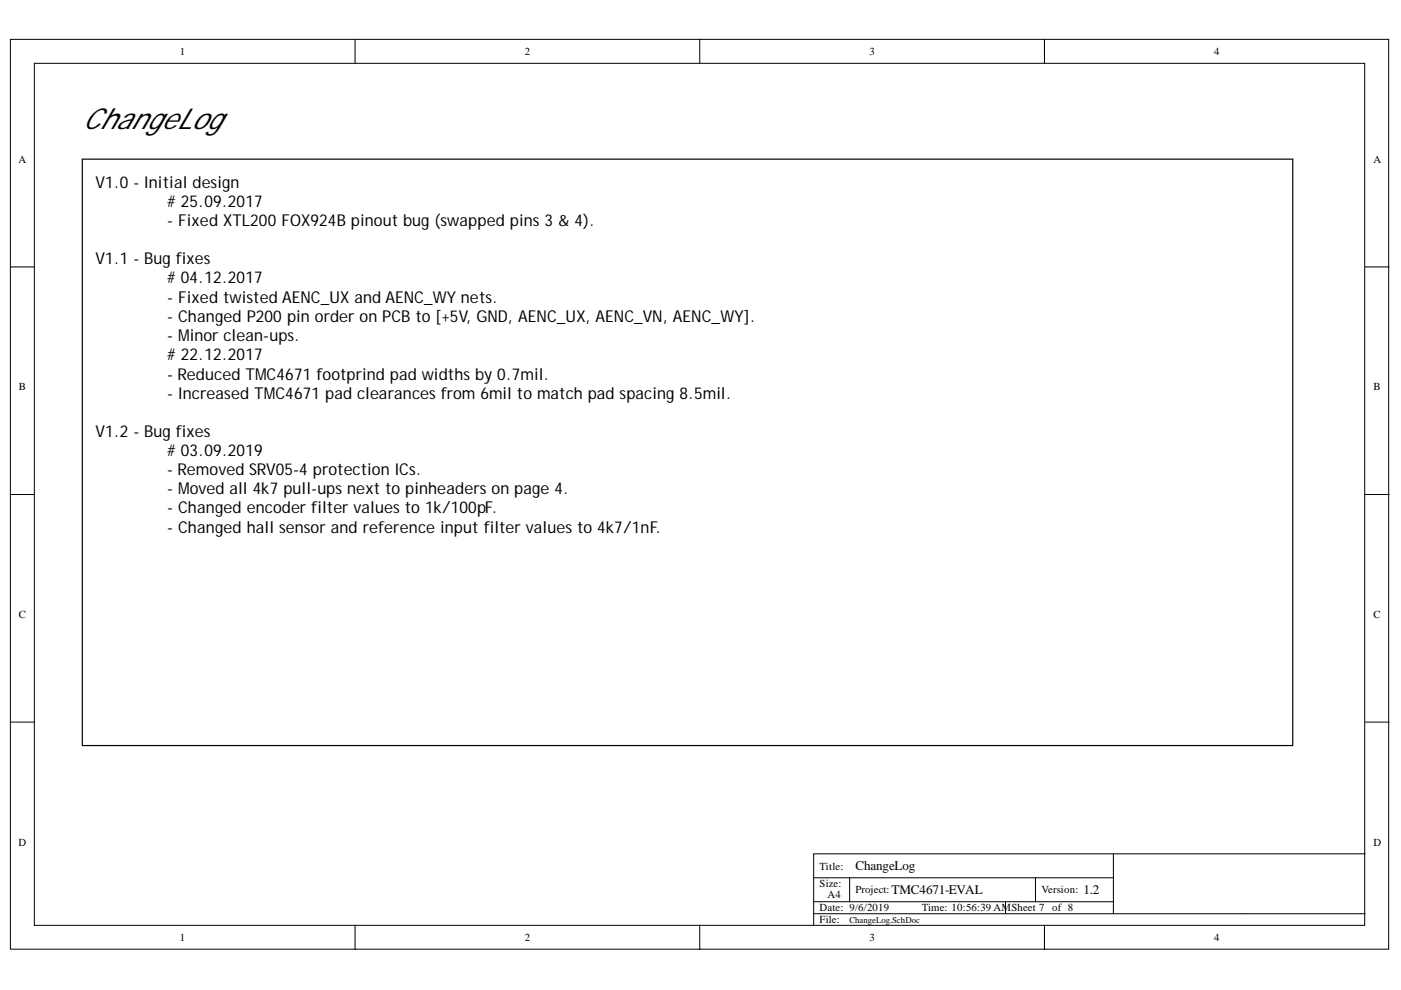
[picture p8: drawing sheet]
<svg xmlns="http://www.w3.org/2000/svg" width="297mm" height="210mm" viewBox="0 0 297 210" stroke-linecap="round" stroke-linejoin="round" font-family="sans-serif">
<defs><g id="words">
<text font-size="6.1" x="17.4" y="27.3">ChangeLog</text>
<g font-size="3.5">
<text x="20.2" y="39.8">V1.0- Initial design</text>
<text x="35.4" y="43.9"># 25.09.2017</text>
<text x="35.4" y="47.9">- Fixed XTL200FOX924B pinout bug (swapped pins 3 &amp; 4).</text>
<text x="20.2" y="56">V1.1 - Bug fixes</text>
<text x="35.4" y="60.1"># 04.12.2017</text>
<text x="35.4" y="64.2">- Fixed twisted AENC_UX and AENC_WY nets.</text>
<text x="35.4" y="68.3">- Changed P200pin order on PCB to [+5V, GND, AENC_UX, AENC_VN, AENC_WY].</text>
<text x="35.4" y="72.4">- Minor clean-ups.</text>
<text x="35.4" y="76.4"># 22.12.2017</text>
<text x="35.4" y="80.5">- Reduced TMC4671 footprind pad widths by 0.7mil.</text>
<text x="35.4" y="84.5">- Increased TMC4671 pad clearances from 6mil to match pad spacing 8.5mil.</text>
<text x="20.2" y="92.6">V1.2 - Bug fixes</text>
<text x="35.4" y="96.7"># 03.09.2019</text>
<text x="35.4" y="100.8">- Removed SRV05-4 protection ICs.</text>
<text x="35.4" y="104.8">- Moved all 4k7 pull-ups next to pinheaders on page 4.</text>
<text x="35.4" y="108.9">- Changed encoder filter values to 1k/100pF.</text>
<text x="35.4" y="112.9">- Changed hall sensor and reference input filter values to 4k7/1nF.</text>
</g>
<g font-size="2.8">
<text x="181.4" y="184.5">ChangeLog</text>
<text x="189" y="189.6">TMC4671-EVAL</text>
<text x="229.7" y="189.6">1.2</text>
</g>
<g font-size="2.3">
<text x="38.2" y="11.7">1</text>
<text x="111.2" y="11.7">2</text>
<text x="184.3" y="11.7">3</text>
<text x="257.4" y="11.7">4</text>
<text x="3.9" y="34.5">A</text>
<text x="291.2" y="34.5">A</text>
<text x="4" y="82.8">B</text>
<text x="291.2" y="82.8">B</text>
<text x="4" y="131">C</text>
<text x="291.2" y="131">C</text>
<text x="3.9" y="179.3">D</text>
<text x="291.2" y="179.3">D</text>
<text x="173.8" y="184.4">Title:</text>
<text x="173.8" y="188.2">Size:</text>
<text x="175.5" y="190.4">A4</text>
<text x="181.4" y="189.4">Project:</text>
<text x="220.8" y="189.4">Version:</text>
<text x="173.8" y="193.2">Date: 9/6/2019</text>
<text x="173.8" y="195.8">File:</text>
<text x="195.4" y="193.2">Time: 10:56:39 AMSheet 7</text>
<text x="223.1" y="193.2">of 8</text>
<text x="38.2" y="199.6">1</text>
<text x="111.2" y="199.6">2</text>
<text x="184.3" y="199.6">3</text>
<text x="257.4" y="199.6">4</text>
</g>
<text font-size="1.9" x="180.1" y="195.6">ChangeLog.SchDoc</text>
</g></defs>
<g fill="#fff" stroke="#000" stroke-width=".21">
<path d="M2.2 8.3h292.2v192.9h-292.2z"/>
<path d="M7.3 13.4h282v182.8h-282z"/>
</g>
<g fill="none" stroke="#000" stroke-width=".21">
<path d="M75.3 8.3v5.1M148.4 8.3v5.1M221.4 8.3v5.1M2.2 56.6h5.1M289.4 56.6h5.1M2.2 104.8h5.1M289.4 104.8h5.1M2.2 153.1h5.1M289.4 153.1h5.1M75.3 196.3v5M148.4 196.3v5M172.5 186.1h63.6"/>
<path d="M172.5 193.7h116.9M172.5 191.2h63.6M180.1 186.1v5.1M213.2 191.2v2.5M219.5 186.1v5.1M221.4 196.3v5M236.1 181v12.7M289.4 181h-116.9v15.3"/>
</g>
<path d="M17.5 33.7h256.6v124.4h-256.6z" fill="#fff" stroke="#000" stroke-width=".25"/>
<use href="#words"/>
</svg>
